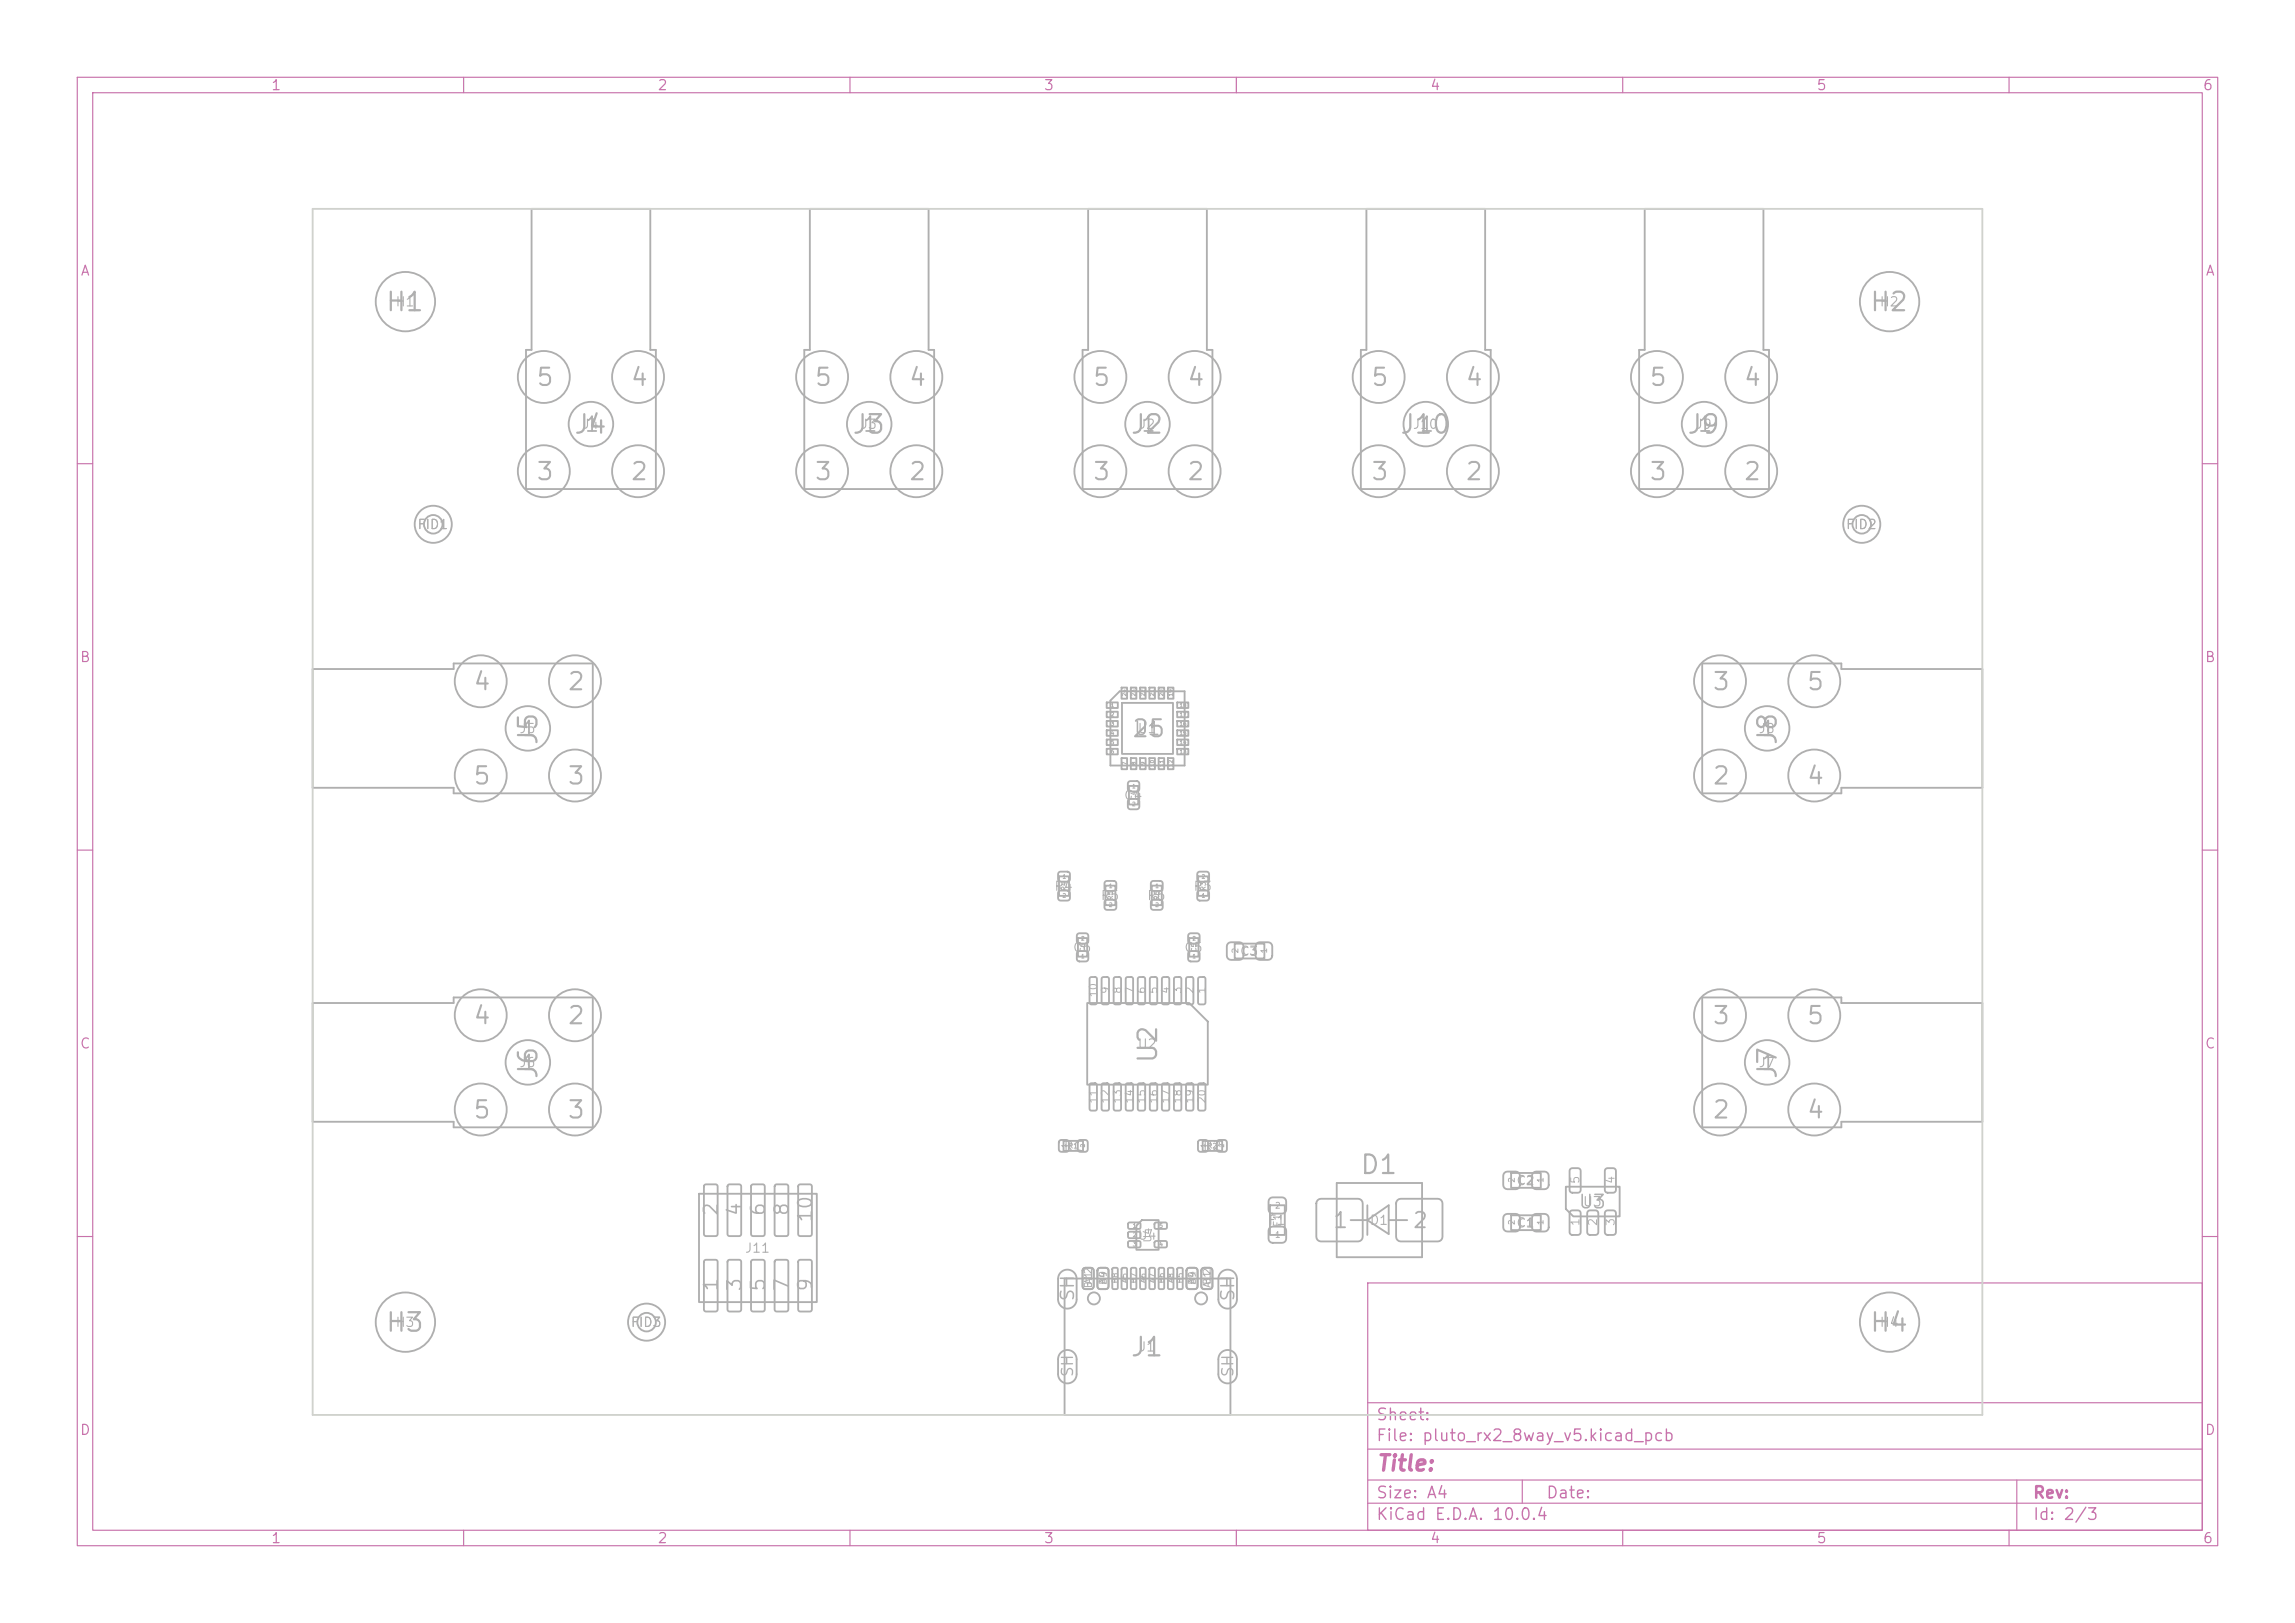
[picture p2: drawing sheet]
<svg xmlns="http://www.w3.org/2000/svg" width="297mm" height="210mm" viewBox="0 0 297 210" stroke-linecap="round" stroke-linejoin="round" font-family="sans-serif">
<defs><g id="words">
<g font-size="2.4" fill="#afafaf">
<text x="49.8" y="40.9">H1</text>
<text x="241.8" y="40.9">H2</text>
<text x="74.1" y="56.7">J4</text>
<text x="110.1" y="56.7">J3</text>
<text x="146.1" y="56.7">J2</text>
<text x="181" y="56.7">J10</text>
<text x="218.2" y="56.7">J9</text>
<text x="70.1" y="96.6" transform="rotate(-90 70.1 96.6)">J5</text>
<text x="230.5" y="96.6" transform="rotate(-90 230.5 96.6)">J8</text>
<text x="150.3" y="137.8" transform="rotate(-90 150.3 137.8)">U2</text>
<text x="70.1" y="139.8" transform="rotate(-90 70.1 139.8)">J6</text>
<text x="230.5" y="139.8" transform="rotate(-90 230.5 139.8)">J7</text>
<text x="175.9" y="152.5">D1</text>
<text x="49.8" y="172.9">H3</text>
<text x="241.8" y="172.9">H4</text>
<text x="146.1" y="176.1">J1</text>
</g>
<g font-size="2.2" fill="#afafaf">
<text x="69.3" y="50.5">5</text>
<text x="81.4" y="50.5">4</text>
<text x="105.3" y="50.5">5</text>
<text x="117.5" y="50.5">4</text>
<text x="141.3" y="50.5">5</text>
<text x="153.5" y="50.5">4</text>
<text x="177.3" y="50.5">5</text>
<text x="189.5" y="50.5">4</text>
<text x="213.3" y="50.5">5</text>
<text x="225.5" y="50.5">4</text>
<text x="69.3" y="62.7">3</text>
<text x="81.4" y="62.7">2</text>
<text x="105.3" y="62.7">3</text>
<text x="117.5" y="62.7">2</text>
<text x="141.3" y="62.7">3</text>
<text x="153.5" y="62.7">2</text>
<text x="177.3" y="62.7">3</text>
<text x="189.5" y="62.7">2</text>
<text x="213.3" y="62.7">3</text>
<text x="225.5" y="62.7">2</text>
<text x="61.1" y="89.9">4</text>
<text x="73.3" y="89.9">2</text>
<text x="221.5" y="89.9">3</text>
<text x="233.7" y="89.9">5</text>
<text x="146.4" y="95.9">25</text>
<text x="61.1" y="102.1">5</text>
<text x="73.3" y="102.1">3</text>
<text x="221.5" y="102.1">2</text>
<text x="233.7" y="102.1">4</text>
<text x="61.1" y="133.1">4</text>
<text x="73.3" y="133.1">2</text>
<text x="221.5" y="133.1">3</text>
<text x="233.7" y="133.1">5</text>
<text x="61.1" y="145.3">5</text>
<text x="73.3" y="145.3">3</text>
<text x="221.5" y="145.3">2</text>
<text x="233.7" y="145.3">4</text>
</g>
<g font-size="2" fill="#afafaf">
<text x="172.3" y="159.4">1</text>
<text x="182.7" y="159.4">2</text>
</g>
<text font-size="2" fill="#c872ab" x="178" y="190.8">Title:</text>
<g font-size="1.9" fill="#afafaf">
<text x="75.5" y="56.3">1</text>
<text x="111.5" y="56.3">1</text>
<text x="147.5" y="56.3">1</text>
<text x="183.6" y="56.3">1</text>
<text x="219.6" y="56.3">1</text>
<text x="67.3" y="95.7">1</text>
<text x="227.7" y="95.7">1</text>
<text x="67.3" y="138.9">1</text>
<text x="227.7" y="138.9">1</text>
</g>
<g font-size="1.8" fill="#afafaf">
<text x="93.3" y="157.5" transform="rotate(-90 93.3 157.5)">2</text>
<text x="96.4" y="157.5" transform="rotate(-90 96.4 157.5)">4</text>
<text x="99.4" y="157.5" transform="rotate(-90 99.4 157.5)">6</text>
<text x="102.5" y="157.5" transform="rotate(-90 102.5 157.5)">8</text>
<text x="105.5" y="158.3" transform="rotate(-90 105.5 158.3)">10</text>
<text x="93.3" y="167.2" transform="rotate(-90 93.3 167.2)">1</text>
<text x="96.4" y="167.2" transform="rotate(-90 96.4 167.2)">3</text>
<text x="99.4" y="167.2" transform="rotate(-90 99.4 167.2)">5</text>
<text x="102.5" y="167.2" transform="rotate(-90 102.5 167.2)">7</text>
<text x="105.5" y="167.2" transform="rotate(-90 105.5 167.2)">9</text>
</g>
<g font-size="1.7" fill="#afafaf">
<text x="146.6" y="95.5">U1</text>
<text x="204.2" y="156.8">U3</text>
<text x="139.4" y="168.5" transform="rotate(-90 139.4 168.5)">SH</text>
<text x="160.2" y="168.5" transform="rotate(-90 160.2 168.5)">SH</text>
</g>
<g font-size="1.5" fill="#c872ab">
<text x="178" y="184.2">Sheet:</text>
<text x="178" y="186.9">File: pluto_rx2_8way_v5.kicad_pcb</text>
<text x="178" y="197.1">KiCad E.D.A. 10.0.4</text>
<text x="178" y="194.3">Size: A4</text>
<text x="200" y="194.3">Date:</text>
<text x="263" y="194.3">Rev:</text>
<text x="263" y="197.1">Id: 2/3</text>
</g>
<g font-size="1.4" fill="#afafaf">
<text x="139.2" y="178.3" transform="rotate(-90 139.2 178.3)">SH</text>
<text x="160" y="178.3" transform="rotate(-90 160 178.3)">SH</text>
</g>
<g font-size="1.3" fill="#c872ab">
<text x="35" y="12">1</text>
<text x="85" y="12">2</text>
<text x="135" y="12">3</text>
<text x="185" y="12">4</text>
<text x="235" y="12">5</text>
<text x="285" y="12">6</text>
<text x="10.3" y="36">A</text>
<text x="285.4" y="36">A</text>
<text x="10.3" y="86">B</text>
<text x="285.3" y="86">B</text>
<text x="10.3" y="136">C</text>
<text x="285.3" y="136">C</text>
<text x="10.3" y="186">D</text>
<text x="285.3" y="186">D</text>
<text x="35" y="200">1</text>
<text x="85" y="200">2</text>
<text x="135" y="200">3</text>
<text x="185" y="200">4</text>
<text x="235" y="200">5</text>
<text x="285" y="200">6</text>
</g>
<g font-size="1.2" fill="#afafaf">
<text x="51.1" y="39.9">H1</text>
<text x="243.2" y="39.9">H2</text>
<text x="75.3" y="55.8">J4</text>
<text x="111.3" y="55.8">J3</text>
<text x="147.3" y="55.8">J2</text>
<text x="182.7" y="55.8">J10</text>
<text x="219.3" y="55.8">J9</text>
<text x="53.9" y="68.8">FID1</text>
<text x="238.8" y="68.8">FID2</text>
<text x="67.1" y="95.2">J5</text>
<text x="147.1" y="95.2">U1</text>
<text x="227.5" y="95.2">J8</text>
<text x="145.4" y="103.8">C4</text>
<text x="136.4" y="115.6">R4</text>
<text x="142.4" y="116.8">R5</text>
<text x="148.4" y="116.8">R6</text>
<text x="154.4" y="115.6">R3</text>
<text x="138.8" y="123.5">C6</text>
<text x="153.2" y="123.5">C5</text>
<text x="160.4" y="124">C3</text>
<text x="147.1" y="136">U2</text>
<text x="67.1" y="138.4">J6</text>
<text x="227.5" y="138.4">J7</text>
<text x="137.6" y="149.2">R1</text>
<text x="155.6" y="149.2">R2</text>
<text x="196.1" y="153.7">C2</text>
<text x="147.1" y="160.7">U4</text>
<text x="164.1" y="158.8">F1</text>
<text x="177.2" y="158.8">D1</text>
<text x="196.1" y="159.1">C1</text>
<text x="204.8" y="156.4">U3</text>
<text x="96.3" y="162.4">J11</text>
<text x="51.1" y="172">H3</text>
<text x="81.5" y="172">FID3</text>
<text x="243.2" y="172">H4</text>
<text x="147.3" y="175.2">J1</text>
</g>
<g font-size="1.1" fill="#afafaf">
<text x="204.7" y="153.3" transform="rotate(-90 204.7 153.3)">5</text>
<text x="209.2" y="153.3" transform="rotate(-90 209.2 153.3)">4</text>
<text x="204.7" y="158.7" transform="rotate(-90 204.7 158.7)">1</text>
<text x="206.9" y="158.7" transform="rotate(-90 206.9 158.7)">2</text>
<text x="209.2" y="158.7" transform="rotate(-90 209.2 158.7)">3</text>
</g>
<g font-size="1" fill="#afafaf">
<text x="142.2" y="129.1" transform="rotate(-90 142.2 129.1)">10</text>
<text x="143.8" y="128.7" transform="rotate(-90 143.8 128.7)">9</text>
<text x="145.3" y="128.7" transform="rotate(-90 145.3 128.7)">8</text>
<text x="146.9" y="128.7" transform="rotate(-90 146.9 128.7)">7</text>
<text x="148.5" y="128.7" transform="rotate(-90 148.5 128.7)">6</text>
<text x="150" y="128.7" transform="rotate(-90 150 128.7)">5</text>
<text x="151.6" y="128.7" transform="rotate(-90 151.6 128.7)">4</text>
<text x="153.1" y="128.7" transform="rotate(-90 153.1 128.7)">3</text>
<text x="154.7" y="128.7" transform="rotate(-90 154.7 128.7)">2</text>
<text x="156.3" y="128.7" transform="rotate(-90 156.3 128.7)">1</text>
<text x="142.2" y="142.9" transform="rotate(-90 142.2 142.9)">11</text>
<text x="143.8" y="142.9" transform="rotate(-90 143.8 142.9)">12</text>
<text x="145.3" y="142.9" transform="rotate(-90 145.3 142.9)">13</text>
<text x="146.9" y="142.9" transform="rotate(-90 146.9 142.9)">14</text>
<text x="148.5" y="142.9" transform="rotate(-90 148.5 142.9)">15</text>
<text x="150" y="142.9" transform="rotate(-90 150 142.9)">16</text>
<text x="151.6" y="142.9" transform="rotate(-90 151.6 142.9)">17</text>
<text x="153.1" y="142.9" transform="rotate(-90 153.1 142.9)">18</text>
<text x="154.7" y="142.9" transform="rotate(-90 154.7 142.9)">19</text>
<text x="156.3" y="142.9" transform="rotate(-90 156.3 142.9)">20</text>
<text x="149.2" y="160.9" transform="rotate(-90 149.2 160.9)">U4</text>
<text x="166" y="158.9" transform="rotate(-90 166 158.9)">F1</text>
</g>
<g font-size=".9" fill="#afafaf">
<text x="141.5" y="166.8" transform="rotate(-90 141.5 166.8)">B12</text>
<text x="141.5" y="166.3" transform="rotate(-90 141.5 166.3)">A1</text>
<text x="143.4" y="166.3" transform="rotate(-90 143.4 166.3)">B9</text>
<text x="143.4" y="166.3" transform="rotate(-90 143.4 166.3)">A4</text>
<text x="155" y="166.3" transform="rotate(-90 155 166.3)">B4</text>
<text x="155" y="166.3" transform="rotate(-90 155 166.3)">A9</text>
<text x="156.9" y="166.7" transform="rotate(-90 156.9 166.7)">A12</text>
<text x="156.9" y="166.3" transform="rotate(-90 156.9 166.3)">B1</text>
</g>
<g font-size=".8" fill="#afafaf">
<text x="160.4" y="123.4" transform="rotate(-90 160.4 123.4)">2</text>
<text x="164.1" y="123.4" transform="rotate(-90 164.1 123.4)">1</text>
<text x="196.2" y="153.1" transform="rotate(-90 196.2 153.1)">2</text>
<text x="199.9" y="153.1" transform="rotate(-90 199.9 153.1)">1</text>
<text x="164.9" y="160.3">1</text>
<text x="164.9" y="156.6">2</text>
<text x="196.2" y="158.6" transform="rotate(-90 196.2 158.6)">2</text>
<text x="199.9" y="158.6" transform="rotate(-90 199.9 158.6)">1</text>
</g>
<g font-size=".7" fill="#afafaf">
<text x="144.9" y="166.1" transform="rotate(-90 144.9 166.1)">B8</text>
<text x="146.1" y="166.1" transform="rotate(-90 146.1 166.1)">A5</text>
<text x="147.3" y="166.1" transform="rotate(-90 147.3 166.1)">B7</text>
<text x="148.5" y="166.1" transform="rotate(-90 148.5 166.1)">A6</text>
<text x="149.7" y="166.1" transform="rotate(-90 149.7 166.1)">A7</text>
<text x="150.9" y="166.1" transform="rotate(-90 150.9 166.1)">B6</text>
<text x="152.1" y="166.1" transform="rotate(-90 152.1 166.1)">A8</text>
<text x="153.3" y="166.1" transform="rotate(-90 153.3 166.1)">B5</text>
</g>
<g font-size=".6" fill="#afafaf">
<text x="147.2" y="103.6" transform="rotate(-90 147.2 103.6)">C4</text>
<text x="138.2" y="115.4" transform="rotate(-90 138.2 115.4)">R4</text>
<text x="144.2" y="116.6" transform="rotate(-90 144.2 116.6)">R5</text>
<text x="150.2" y="116.6" transform="rotate(-90 150.2 116.6)">R6</text>
<text x="156.2" y="115.4" transform="rotate(-90 156.2 115.4)">R3</text>
<text x="140.6" y="123.3" transform="rotate(-90 140.6 123.3)">C6</text>
<text x="155" y="123.3" transform="rotate(-90 155 123.3)">C5</text>
<text x="138.2" y="148.7">R1</text>
<text x="156.2" y="148.7">R2</text>
</g>
<g font-size=".5" fill="#afafaf">
<text x="143.7" y="91.6">1</text>
<text x="143.7" y="92.8">2</text>
<text x="143.7" y="94">3</text>
<text x="143.7" y="95.2">4</text>
<text x="145.9" y="90.2" transform="rotate(-90 145.9 90.2)">24</text>
<text x="147.1" y="90.2" transform="rotate(-90 147.1 90.2)">23</text>
<text x="148.3" y="90.2" transform="rotate(-90 148.3 90.2)">22</text>
<text x="149.5" y="90.2" transform="rotate(-90 149.5 90.2)">21</text>
<text x="150.7" y="90.2" transform="rotate(-90 150.7 90.2)">20</text>
<text x="151.9" y="90.2" transform="rotate(-90 151.9 90.2)">19</text>
<text x="152.6" y="95.2">15</text>
<text x="152.6" y="94">16</text>
<text x="152.6" y="92.8">17</text>
<text x="152.6" y="91.6">18</text>
<text x="143.7" y="96.4">5</text>
<text x="143.7" y="97.6">6</text>
<text x="145.9" y="99.1" transform="rotate(-90 145.9 99.1)">7</text>
<text x="147.1" y="99.1" transform="rotate(-90 147.1 99.1)">8</text>
<text x="148.3" y="99.1" transform="rotate(-90 148.3 99.1)">9</text>
<text x="149.5" y="99.3" transform="rotate(-90 149.5 99.3)">10</text>
<text x="150.7" y="99.3" transform="rotate(-90 150.7 99.3)">11</text>
<text x="151.9" y="99.3" transform="rotate(-90 151.9 99.3)">12</text>
<text x="152.6" y="97.6">13</text>
<text x="152.6" y="96.4">14</text>
<text x="146.5" y="102.1">1</text>
<text x="146.5" y="104.4">2</text>
<text x="137.4" y="113.8">1</text>
<text x="155.4" y="113.8">2</text>
<text x="137.4" y="116.3">2</text>
<text x="143.4" y="115">1</text>
<text x="143.4" y="117.5">2</text>
<text x="149.4" y="115">1</text>
<text x="149.4" y="117.5">2</text>
<text x="155.4" y="116.3">1</text>
<text x="139.8" y="124.1">1</text>
<text x="139.8" y="121.8">2</text>
<text x="154.3" y="124.1">1</text>
<text x="154.3" y="121.8">2</text>
<text x="138.1" y="148.5" transform="rotate(-90 138.1 148.5)">1</text>
<text x="140.5" y="148.5" transform="rotate(-90 140.5 148.5)">2</text>
<text x="156.1" y="148.5" transform="rotate(-90 156.1 148.5)">1</text>
<text x="158.5" y="148.5" transform="rotate(-90 158.5 148.5)">2</text>
<text x="146.5" y="159">1</text>
<text x="146.5" y="160.2">2</text>
<text x="146.5" y="161.4">3</text>
<text x="149.9" y="161.4">4</text>
<text x="149.9" y="159">5</text>
</g>
</g></defs>
<g fill="none" stroke="#c872ab" stroke-width=".15">
<path d="M10 10h277v190h-277zM12 12h273v186h-273zM60 10v2M110 10v2M160 10v2M210 10v2M260 10v2M10 60h2M285 60h2M10 110h2M285 110h2M10 160h2"/>
<path d="M177 166h108v32h-108zM285 160h2M60 198v2M110 198v2M160 198v2M177 194.5h108M177 191.5h108M177 187.5h108M177 181.5h108M197 191.5v3M210 198v2M260 198v2"/>
<path d="M261 191.5v6.5"/>
</g>
<g fill="none" stroke="#afafaf" stroke-width=".24">
<path d="M68.8 27h15.4v18.3h.7v18h-16.8v-18h.7zM104.8 27h15.4v18.3h.7v18h-16.8v-18h.7zM140.8 27h15.4v18.3h.7v18h-16.8v-18h.7zM176.8 27h15.4v18.3h.7v18h-16.8v-18h.7zM212.8 27h15.4v18.3h.7v18h-16.8v-18h.7zM40.5 86.6h18.2v-.8h18v16.9h-18v-.8h-18.2zM143.2 90.9h1.5v.7h-1.5zM143.2 92.1h1.5v.7h-1.5zM143.2 93.3h1.5v.7h-1.5zM143.2 94.5h1.5v.7h-1.5zM143.2 95.7h1.5v.7h-1.5zM143.2 96.9h1.5v.7h-1.5z"/>
<path d="M143.7 90.7l1.2-1.3h8.4v9.7h-9.6zM145.1 98.1h.8v1.4h-.8zM145.1 89h.8v1.4h-.8zM145.2 91h6.6v6.6h-6.6zM146.3 98.1h.8v1.4h-.8zM146.3 89h.8v1.4h-.8zM147.5 98.1h.8v1.4h-.8zM147.5 89h.8v1.4h-.8zM148.7 98.1h.8v1.4h-.8zM148.7 89h.8v1.4h-.8zM149.9 98.1h.8v1.4h-.8zM149.9 89h.8v1.4h-.8z"/>
<path d="M151.1 98.1h.8v1.4h-.8zM151.1 89h.8v1.4h-.8zM152.3 96.9h1.5v.7h-1.5zM152.3 95.7h1.5v.7h-1.5zM152.3 94.5h1.5v.7h-1.5zM152.3 93.3h1.5v.7h-1.5zM152.3 92.1h1.5v.7h-1.5zM152.3 90.9h1.5v.7h-1.5zM220.3 85.8h18v.8h18.2v15.3h-18.2v.8h-18zM137 112.9l.3-.1h.8l.3 .1 .1 .2v.7l-.1 .2-.3 .1h-.8l-.3-.1-.1-.2v-.7zM137 115.3l.3-.1h.8l.3 .1 .1 .3v.6l-.1 .2-.3 .1h-.8l-.3-.1-.1-.2v-.6zM137 113.4h1.3v2.5h-1.3z"/>
<path d="M143 114.1l.3-.1h.8l.3 .1 .1 .2v.7l-.1 .2-.3 .1h-.8l-.3-.1-.1-.2v-.7zM143 116.5l.3-.1h.8l.3 .1 .1 .3v.6l-.1 .2-.3 .1h-.8l-.3-.1-.1-.2v-.6zM143.1 114.6h1.2v2.5h-1.2zM146.1 101.2l.2-.1h.8a.34 .34 0 0 1 .3 .3v.7a.34 .34 0 0 1-.3 .3h-.8a.34 .34 0 0 1-.3-.3v-.7zM146.1 103.5l.2-.1h.8a.34 .34 0 0 1 .3 .3v.7a.34 .34 0 0 1-.3 .3h-.8a.34 .34 0 0 1-.3-.3v-.7zM146.1 101.7h1.2v2.4h-1.2zM149 114.1l.3-.1h.8l.3 .1 .1 .2v.7l-.1 .2-.3 .1h-.8l-.3-.1-.1-.2v-.7zM149 116.5l.3-.1h.8l.3 .1 .1 .3v.6l-.1 .2-.3 .1h-.8l-.3-.1-.1-.2v-.6zM149.1 114.6h1.2v2.5h-1.2zM155 115.3l.3-.1h.8l.3 .1 .1 .3v.6l-.1 .2-.3 .1h-.8l-.3-.1-.1-.2v-.6zM155 112.9l.3-.1h.8l.3 .1 .1 .2v.7l-.1 .2-.3 .1h-.8l-.3-.1-.1-.2v-.7zM155.1 113.4h1.3v2.5h-1.3z"/>
<path d="M40.5 129.8h18.2v-.7h18v16.8h-18v-.7h-18.2zM139.5 123.2l.2-.1h.8a.34 .34 0 0 1 .3 .3v.7a.34 .34 0 0 1-.3 .3h-.8a.34 .34 0 0 1-.3-.3v-.7zM139.5 120.9l.2-.1h.8a.34 .34 0 0 1 .3 .3v.7a.34 .34 0 0 1-.3 .3h-.8a.34 .34 0 0 1-.3-.3v-.7zM139.5 121.4h1.2v2.4h-1.2zM140.7 129.8h13.2l2.4 2.4v8.1h-15.6zM141.1 126.5l.6-.1 .2 .2 .1 3.1-.2 .2-.6 .1-.2-.2v-3.1zM142.6 126.5l.7-.1 .2 .2v3.1l-.1 .2-.6 .1-.2-.2v-3.1zM144.2 126.5l.6-.1 .3 .2v3.1l-.2 .2-.5 .1-.3-.2v-3.1zM145.8 126.5l.6-.1 .2 .2v3.1l-.1 .2-.6 .1-.2-.2v-3.1zM147.3 126.5l.7-.1 .2 .2v3.1l-.1 .2-.6 .1-.2-.2-.1-3.1zM148.9 126.5l.6-.1 .2 .2 .1 3.1-.2 .2-.6 .1-.2-.2v-3.1zM150.4 126.5l.7-.1 .2 .2v3.1l-.1 .2-.6 .1-.2-.2v-3.1z"/>
<path d="M152 126.5l.6-.1 .3 .2v3.1l-.2 .2-.5 .1-.3-.2v-3.1zM153.6 126.5l.6-.1 .2 .2v3.1l-.1 .2-.6 .1-.2-.2v-3.1zM153.9 123.2l.2-.1h.8a.34 .34 0 0 1 .3 .3v.7a.34 .34 0 0 1-.3 .3h-.8a.34 .34 0 0 1-.3-.3v-.7zM153.9 120.9l.2-.1h.8a.34 .34 0 0 1 .3 .3v.7a.34 .34 0 0 1-.3 .3h-.8a.34 .34 0 0 1-.3-.3v-.7zM153.9 121.4h1.2v2.4h-1.2zM155.1 126.5l.7-.1 .2 .2v3.1l-.1 .2-.6 .1-.2-.2-.1-3.1zM158.9 122.1l.4-.2h1.1a.54 .54 0 0 1 .5 .6v1.2a.54 .54 0 0 1-.5 .5h-1.1a.54 .54 0 0 1-.5-.5v-1.2zM159.8 122.1h3.8v1.9h-3.8zM162.6 122.1l.4-.2h1.1a.54 .54 0 0 1 .5 .6v1.2a.54 .54 0 0 1-.5 .5h-1.1a.54 .54 0 0 1-.5-.5v-1.2zM220.3 129.1h18v.7h18.2v15.4h-18.2v.7h-18zM90.5 154.5h15.2v14h-15.2zM91.2 153.3l.2-.1h1.2l.3 .2v6.3l-.2 .2h-1.3l-.3-.1v-6.3z"/>
<path d="M94.2 153.3l.2-.1h1.3l.2 .2v6.3l-.1 .2h-1.4l-.2-.1-.1-6.3zM97.3 153.3l.2-.1h1.2l.3 .2v6.3l-.2 .2h-1.3l-.3-.1v-6.3zM100.3 153.3l.2-.1h1.3l.2 .2v6.3l-.1 .2h-1.4l-.2-.1-.1-6.3zM103.4 153.3l.2-.1h1.2l.2 .2 .1 6.3-.2 .2h-1.3l-.3-.1v-6.3zM137.1 147.6l.2-.1h.7l.2 .1 .1 .2v.9l-.1 .2-.2 .1h-.7l-.2-.1-.1-.2v-.9zM137.6 147.6h2.6v1.3h-2.6zM139.6 147.6l.2-.1h.6l.3 .1 .1 .2v.9l-.1 .2-.3 .1h-.6l-.2-.1-.1-.2v-.9zM141.1 140.2h.6l.2 .1 .1 3.2-.2 .2h-.6l-.2-.1v-3.2zM142.6 140.2h.7l.2 .1v3.2l-.1 .2h-.6l-.2-.1v-3.2zM144.2 140.2h.6l.3 .1v3.2l-.2 .2h-.5l-.3-.1v-3.2zM145.8 140.2h.6l.2 .1v3.2l-.1 .2h-.6l-.2-.1v-3.2zM146 158.2h1.5l.1 .2v.5l-.2 .1h-1.3l-.1-.2z"/>
<path d="M146 159.4h1.5l.1 .2v.5l-.2 .1h-1.3l-.1-.2zM147.3 140.2h.7l.2 .1v3.2l-.1 .2h-.6l-.2-.1-.1-3.2zM147.8 157.9h2.1v3.8h-2.8v-3.1zM148.9 140.2h.6l.2 .1 .1 3.2-.2 .2h-.6l-.2-.1v-3.2zM149.5 158.2h1.4l.1 .2v.5l-.2 .1h-1.3l-.1-.2zM150.4 140.2h.7l.2 .1v3.2l-.1 .2h-.6l-.2-.1v-3.2zM152 140.2h.6l.3 .1v3.2l-.2 .2h-.5l-.3-.1v-3.2zM153.6 140.2h.6l.2 .1v3.2l-.1 .2h-.6l-.2-.1v-3.2zM155.1 140.2h.7l.2 .1v3.2l-.1 .2h-.6l-.2-.1-.1-3.2zM155.1 147.6l.3-.1h.6l.2 .1 .1 .2v.9l-.1 .2-.2 .1h-.6l-.3-.1-.1-.2v-.9zM155.6 147.6h2.6v1.3h-2.6zM157.6 147.6l.2-.1h.7l.2 .1 .1 .2v.9l-.1 .2-.2 .1h-.7l-.2-.1-.1-.2v-.9z"/>
<path d="M164.3 158.9l.4-.2h1.2a.53 .53 0 0 1 .5 .5v1.1a.53 .53 0 0 1-.5 .5h-1.2a.53 .53 0 0 1-.5-.5v-1.1zM164.3 155.1l.4-.2h1.2a.53 .53 0 0 1 .5 .6v1a.53 .53 0 0 1-.5 .5h-1.2a.53 .53 0 0 1-.5-.5v-1zM164.3 156h2v3.8h-2zM170.5 155.3l.4-.2h4.9a.6 .6 0 0 1 .6 .6v4.3a.6 .6 0 0 1-.6 .6h-4.9a.6 .6 0 0 1-.6-.6v-4.3zM173 153.1h11v9.6h-11zM174.8 157.9h2.2M177 156v3.8M177 157.9l2.7-1.9v3.7zM179.7 157.9h2.4M180.8 155.3l.5-.2h4.8a.6 .6 0 0 1 .6 .6v4.3a.6 .6 0 0 1-.6 .6h-4.8a.6 .6 0 0 1-.6-.6v-4.3zM194.7 151.8l.4-.2h1.1a.54 .54 0 0 1 .5 .5v1.2a.54 .54 0 0 1-.5 .6h-1.1a.54 .54 0 0 1-.6-.6v-1.2zM194.7 157.2l.4-.1h1.1a.54 .54 0 0 1 .5 .5v1.2a.54 .54 0 0 1-.5 .6h-1.1a.54 .54 0 0 1-.6-.6v-1.2z"/>
<path d="M195.6 151.8h3.8v1.9h-3.8zM195.6 157.3h3.8v1.9h-3.8zM198.4 151.8l.4-.2h1.1a.54 .54 0 0 1 .5 .5v1.2a.54 .54 0 0 1-.5 .6h-1.1a.54 .54 0 0 1-.5-.6v-1.2zM198.4 157.2l.4-.1h1.1a.54 .54 0 0 1 .5 .5v1.2a.54 .54 0 0 1-.5 .6h-1.1a.54 .54 0 0 1-.5-.6v-1.2zM202.6 153.6h7v3.8h-6l-1-1zM203.2 156.7l.3-.1h.7a.36 .36 0 0 1 .4 .4v2.4a.36 .36 0 0 1-.4 .4h-.7a.36 .36 0 0 1-.4-.4v-2.4zM203.2 151.3l.3-.1h.7a.36 .36 0 0 1 .4 .3v2.5a.36 .36 0 0 1-.4 .3h-.7a.36 .36 0 0 1-.4-.3v-2.5zM205.5 156.7l.3-.1h.7a.36 .36 0 0 1 .3 .4v2.4a.36 .36 0 0 1-.3 .4h-.7a.36 .36 0 0 1-.4-.4v-2.4zM207.8 156.7l.2-.1h.8a.36 .36 0 0 1 .3 .4v2.4a.36 .36 0 0 1-.3 .4h-.8a.36 .36 0 0 1-.3-.4v-2.4zM207.8 151.3l.2-.1h.8a.36 .36 0 0 1 .3 .3v2.5a.36 .36 0 0 1-.3 .3h-.8a.36 .36 0 0 1-.3-.3v-2.5zM91.2 163.1l.2-.1h1.2l.3 .2v6.2l-.2 .3h-1.3l-.3-.2v-6.2zM94.2 163.1l.2-.1h1.3l.2 .2v6.2l-.1 .3h-1.4l-.2-.2-.1-6.2z"/>
<path d="M97.3 163.1l.2-.1h1.2l.3 .2v6.2l-.2 .3h-1.3l-.3-.2v-6.2zM100.3 163.1l.2-.1h1.3l.2 .2v6.2l-.1 .3h-1.4l-.2-.2-.1-6.2zM103.4 163.1l.2-.1h1.2l.2 .2 .1 6.2-.2 .3h-1.3l-.3-.2v-6.2zM137.3 164.6a1.2 1.2 0 0 1 1.3-.2 1.2 1.2 0 0 1 .7 1.1v2.6a1.2 1.2 0 0 1-1.2 1.2 1.2 1.2 0 0 1-1.2-1.2v-2.7l.1-.4zM137.3 175a1.2 1.2 0 0 1 1.3-.2 1.2 1.2 0 0 1 .7 1.1v1.9a1.2 1.2 0 0 1-1.2 1.2 1.2 1.2 0 0 1-1.2-1.2v-2l.1-.4zM137.8 165.4h21.4v17.7h-21.4zM140.2 164.2l.3-.2h.7a.36 .36 0 0 1 .3 .4v2a.36 .36 0 0 1-.3 .4h-.7a.36 .36 0 0 1-.4-.4v-2zM142.1 164.2l.3-.2h.7a.36 .36 0 0 1 .4 .4v2a.36 .36 0 0 1-.4 .4h-.7a.36 .36 0 0 1-.4-.4v-2zM144 164.1l.5-.1 .2 .2v2.4l-.2 .2h-.4l-.2-.2zM145.2 164.1l.5-.1 .2 .2v2.4l-.2 .2h-.4l-.2-.2zM146 160.6h1.5l.1 .2v.5l-.2 .1h-1.3l-.1-.2zM146.4 164.1l.5-.1 .2 .2v2.4l-.2 .2h-.4l-.2-.2z"/>
<path d="M147.6 164.1l.5-.1 .2 .2v2.4l-.2 .2h-.4l-.2-.2zM148.8 164.1l.5-.1 .2 .2v2.4l-.2 .2h-.4l-.2-.2zM149.5 160.6h1.4l.1 .2v.5l-.2 .1h-1.3l-.1-.2zM150 164.1l.5-.1 .2 .2v2.4l-.2 .2h-.4l-.2-.2zM151.2 164.1l.5-.1 .2 .2v2.4l-.2 .2h-.4l-.2-.2zM152.4 164.1l.5-.1 .2 .2v2.4l-.2 .2h-.4l-.2-.2zM153.6 164.2l.3-.2h.7a.36 .36 0 0 1 .4 .4v2a.36 .36 0 0 1-.4 .4h-.7a.36 .36 0 0 1-.4-.4v-2zM155.6 164.2l.2-.2h.7a.36 .36 0 0 1 .4 .4v2a.36 .36 0 0 1-.4 .4h-.7a.36 .36 0 0 1-.3-.4v-2zM158 164.6a1.2 1.2 0 0 1 1.3-.2 1.2 1.2 0 0 1 .8 1.1v2.6a1.2 1.2 0 0 1-1.2 1.2 1.2 1.2 0 0 1-1.2-1.2v-2.7l.1-.4zM158 175a1.2 1.2 0 0 1 1.3-.2 1.2 1.2 0 0 1 .8 1.1v1.9a1.2 1.2 0 0 1-1.2 1.2 1.2 1.2 0 0 1-1.2-1.2v-2l.1-.4z"/>
<circle cx="52.5" cy="39" r="3.8"/>
<circle cx="244.5" cy="39" r="3.8"/>
<circle cx="70.4" cy="48.8" r="3.4"/>
<circle cx="76.5" cy="54.9" r="2.88"/>
<circle cx="82.6" cy="48.8" r="3.4"/>
<circle cx="106.4" cy="48.8" r="3.4"/>
<circle cx="112.5" cy="54.9" r="2.88"/>
<circle cx="118.6" cy="48.8" r="3.4"/>
<circle cx="142.4" cy="48.8" r="3.4"/>
<circle cx="148.5" cy="54.9" r="2.88"/>
<circle cx="154.6" cy="48.8" r="3.4"/>
<circle cx="178.4" cy="48.8" r="3.4"/>
<circle cx="184.5" cy="54.9" r="2.88"/>
<circle cx="190.6" cy="48.8" r="3.4"/>
<circle cx="214.4" cy="48.8" r="3.4"/>
<circle cx="220.5" cy="54.9" r="2.88"/>
<circle cx="226.6" cy="48.8" r="3.4"/>
<circle cx="56.1" cy="67.8" r="2.4"/>
<circle cx="56.1" cy="67.8" r="1.2"/>
<circle cx="70.4" cy="61" r="3.4"/>
<circle cx="82.6" cy="61" r="3.4"/>
<circle cx="106.4" cy="61" r="3.4"/>
<circle cx="118.6" cy="61" r="3.4"/>
<circle cx="142.4" cy="61" r="3.4"/>
<circle cx="154.6" cy="61" r="3.4"/>
<circle cx="178.4" cy="61" r="3.4"/>
<circle cx="190.6" cy="61" r="3.4"/>
<circle cx="214.4" cy="61" r="3.4"/>
<circle cx="226.6" cy="61" r="3.4"/>
<circle cx="240.9" cy="67.8" r="2.4"/>
<circle cx="240.9" cy="67.8" r="1.2"/>
<circle cx="62.2" cy="88.2" r="3.4"/>
<circle cx="68.3" cy="94.3" r="2.88"/>
<circle cx="74.4" cy="88.2" r="3.4"/>
<circle cx="222.6" cy="88.2" r="3.4"/>
<circle cx="228.7" cy="94.3" r="2.88"/>
<circle cx="234.8" cy="88.2" r="3.4"/>
<circle cx="62.2" cy="100.3" r="3.4"/>
<circle cx="74.4" cy="100.3" r="3.4"/>
<circle cx="222.6" cy="100.3" r="3.4"/>
<circle cx="234.8" cy="100.3" r="3.4"/>
<circle cx="62.2" cy="131.4" r="3.4"/>
<circle cx="68.3" cy="137.5" r="2.88"/>
<circle cx="74.4" cy="131.4" r="3.4"/>
<circle cx="222.6" cy="131.4" r="3.4"/>
<circle cx="228.7" cy="137.5" r="2.88"/>
<circle cx="234.8" cy="131.4" r="3.4"/>
<circle cx="62.2" cy="143.6" r="3.4"/>
<circle cx="74.4" cy="143.6" r="3.4"/>
<circle cx="222.6" cy="143.6" r="3.4"/>
<circle cx="234.8" cy="143.6" r="3.4"/>
<circle cx="52.5" cy="171.1" r="3.8"/>
<circle cx="83.7" cy="171.1" r="2.4"/>
<circle cx="83.7" cy="171.1" r="1.2"/>
<circle cx="141.6" cy="168" r=".78"/>
<circle cx="155.4" cy="168" r=".78"/>
<circle cx="244.5" cy="171.1" r="3.8"/>
</g>
<path d="M40.5 27h216v156.1h-216z" fill="none" stroke="#d0d2cd" stroke-width=".24"/>
<use href="#words"/>
</svg>
